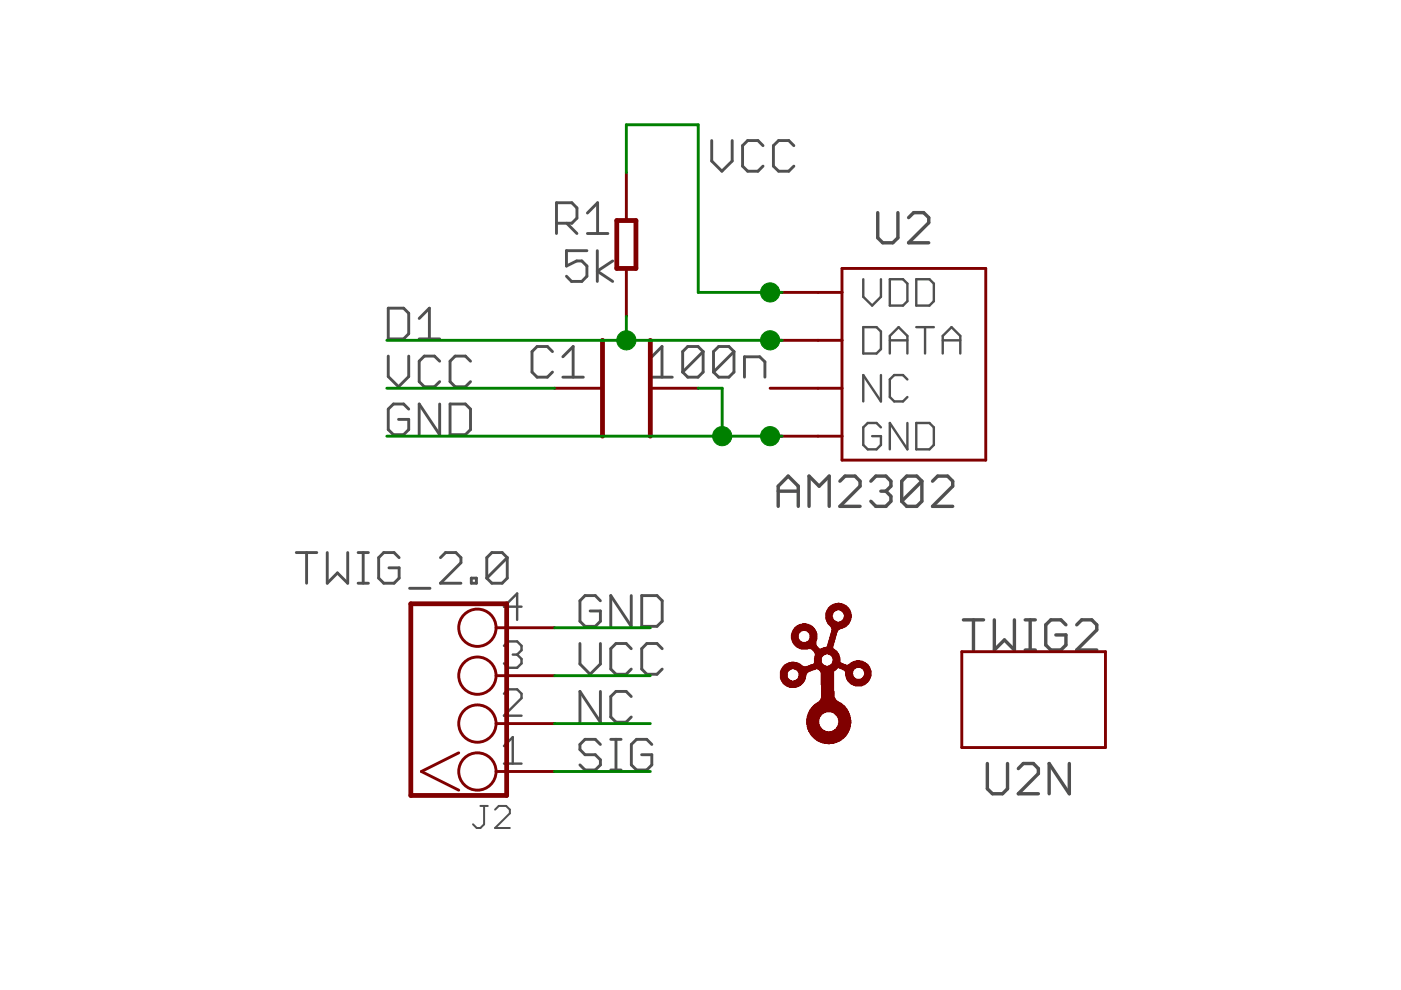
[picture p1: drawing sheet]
<svg xmlns="http://www.w3.org/2000/svg" width="297mm" height="210mm" viewBox="0 0 297 210" stroke-linecap="round" stroke-linejoin="round" font-family="sans-serif">
<g fill="none" stroke="#505050" stroke-width=".61">
<path d="M150.9 29.8v4.3l2.2 2.2 2.1-2.2v-4.3M161.8 30.9l-1.1-1.1h-2.2l-1.1 1.1v4.3l1.1 1.1h2.2l1.1-1.1M168.3 30.9l-1.1-1.1h-2.1l-1.1 1.1v4.3l1.1 1.1h2.1l1.1-1.1M118 47.3h3.2l1.1-1.1v-2.1l-1.1-1.1h-3.2v6.5M120.2 47.3l2.1 2.2M124.4 53.1h-4.3v3.3l2.2-1.1h1.1l1 1.1v2.2l-1 1.1h-2.2l-1.1-1.1M124.5 45.2l2.2-2.2v6.5M124.5 49.5h4.4M126.6 53.1v6.6M129.9 55.3l-3.3 2.2 3.3 2.2M82.3 65.3h3.3l1.1 1.1v4.4l-1.1 1.1h-3.3zM82.3 75.5v4.3l2.2 2.2 2.2-2.2v-4.3"/>
<path d="M88.9 71.9h4.3M88.9 67.5l2.1-2.2v6.6M93.2 76.6l-1.1-1.1h-2.1l-1.1 1.1v4.3l1.1 1.1h2.1l1.1-1.1M99.8 76.6l-1.1-1.1h-2.2l-1.1 1.1v4.3l1.1 1.1h2.2l1.1-1.1M117.1 74.5l-1-1h-2.2l-1.1 1v4.4l1.1 1.1h2.2l1-1.1M119.3 80h4.4M119.3 75.6l2.2-2.1v6.5M138.2 75.6l2.2-2.1v6.5M138.2 80h4.3M149.1 74.5v4.4l-1.1 1.1h-2.2l-1.1-1.1M149.1 74.5l-1.1-1h-2.2l-1.1 1v4.4M149.1 74.5l-4.4 4.4"/>
<path d="M155.6 74.5v4.4l-1.1 1.1h-2.1l-1.1-1.1M155.6 74.5l-1.1-1h-2.1l-1.1 1v4.4M155.6 74.5l-4.3 4.4M157.8 80v-4.4h3.3l1.1 1.1v3.3M86.7 86.7l-1.1-1h-2.2l-1.1 1v4.4l1.1 1.1h2.2l1.1-1.1v-2.2h-2.2M93.2 85.7v6.5l-4.3-6.5v6.5M95.4 85.7h3.3l1.1 1v4.4l-1.1 1.1h-3.3zM62.8 117.2h4.4M65 117.2v6.5M69.4 117.2v6.5l2.1-2.2 2.2 2.2v-6.5M75.9 117.2h2.2M77 117.2v6.5"/>
<path d="M84.6 118.2l-1.1-1h-2.1l-1.1 1v4.4l1.1 1.1h2.1l1.1-1.1v-2.2h-2.1M93.4 118.2l1.1-1h2.1l1.1 1v1.1l-4.3 4.4h4.3M107.5 118.2l-1-1h-2.2l-1.1 1v4.4M107.5 118.2v4.4l-1 1.1h-2.2l-1.1-1.1M107.5 118.2l-4.3 4.4M75.9 123.7h2.2M86.8 124.7h4.4M99.9 122.6h1.1v1.1h-1.1zM123 136.4v4.4l2.1 2.2 2.2-2.2v-4.4M127.3 127.4l-1.1-1.1h-2.2l-1 1.1v4.3l1 1.1h2.2l1.1-1.1v-2.2h-2.2M133.8 137.5l-1-1.1h-2.2l-1.1 1.1v4.4l1.1 1.1h2.2l1-1.1M133.8 126.3v6.5l-4.3-6.5v6.5"/>
<path d="M136.1 126.3h3.2l1.1 1.1v4.3l-1.1 1.1h-3.2zM140.4 137.5l-1.1-1.1h-2.2l-1 1.1v4.4l1 1.1h2.2l1.1-1.1M127.3 146.6v6.5l-4.3-6.5v6.5M127.3 157.8l-1.1-1h-2.2l-1 1v1.1l1 1.1h2.2l1.1 1.1v1.1l-1.1 1.1h-2.2l-1-1.1M129.5 156.8h2.2M130.6 156.8v6.5M133.8 147.7l-1-1.1h-2.2l-1.1 1.1v4.3l1.1 1.1h2.2l1-1.1M138.2 157.8l-1.1-1h-2.1l-1.1 1v4.4l1.1 1.1h2.1l1.1-1.1v-2.2h-2.2M129.5 163.3h2.2"/>
</g>
<g fill="none" stroke="#505050" stroke-width=".72">
<path d="M186.1 45.1v5.3l1.1 1.1h2.1l1.1-1.1v-5.3M192.6 46.1l1.1-1h2.1l1.1 1v1.1l-4.3 4.3h4.3M165 107.4v-4.3l2.1-2.2 2.1 2.2v4.3M165 104.1h4.2M171.5 107.4v-6.5l2.2 2.2 2.1-2.2v6.5M178.1 102l1.1-1.1h2.1l1.1 1.1v1.1l-4.3 4.3h4.3M184.6 102l1.1-1.1h2.1l1.1 1.1v1.1l-1.1 1M186.8 104.1h1M187.8 104.1l1.1 1.1v1.1l-1.1 1.1h-2.1l-1.1-1.1M195.5 102l-1.1-1.1h-2.2l-1 1.1v4.3M195.5 102v4.3l-1.1 1.1h-2.2l-1-1.1M195.5 102l-4.3 4.3"/>
<path d="M197.7 102l1.1-1.1h2.1l1.1 1.1v1.1l-4.3 4.3h4.3M204.3 131.4h4.2M206.4 131.4v6.4M210.8 131.4v6.4l2.2-2.1 2.1 2.1v-6.4M217.4 131.4h2.1M217.4 137.8h2.1M218.4 131.4v6.4M226 132.5l-1.1-1.1h-2.1l-1.1 1.1v4.3l1.1 1h2.1l1.1-1v-2.2h-2.1M228.3 132.5l1-1.1h2.2l1 1.1v1.1l-4.2 4.2h4.2M209.3 161.9v5.3l1.1 1.1h2.2l1-1.1v-5.3M215.9 163l1.1-1.1h2.1l1.1 1.1v1l-4.3 4.3h4.3M226.7 161.9v6.4l-4.3-6.4v6.4"/>
</g>
<g fill="none" stroke="#505050" stroke-width=".51">
<path d="M183 59.2v3.7l1.9 1.9 1.9-1.9v-3.7M188.7 59.2h2.8l.9 .9v3.8l-.9 .9h-2.8zM194.3 59.2h2.8l.9 .9v3.8l-.9 .9h-2.8zM183 69.4h2.8l1 .9v3.7l-1 1h-2.8zM186.8 79.5v5.6l-3.8-5.6v5.6M188.7 75v-3.8l1.8-1.8 1.9 1.8v3.8M188.7 72.2h3.7M194.3 69.4h3.7M196.1 69.4v5.6M199.9 72.2h3.7M199.9 75v-3.8l1.8-1.8 1.9 1.8v3.8M186.8 90.6l-1-.9h-1.8l-1 .9v3.7l1 1h1.8l1-1v-1.8h-1.9"/>
<path d="M192.4 80.5l-.9-1h-1.9l-.9 1v3.7l.9 .9h1.9l.9-.9M192.4 89.7v5.6l-3.7-5.6v5.6M194.3 89.7h2.8l.9 .9v3.7l-.9 1h-2.8zM106.8 136.9l1-.9h1.8l1 .9v1l-1 .9M108.7 138.8h.9M109.6 138.8l1 .9v1l-1 .9h-1.8l-1-.9M110.6 128.6h-3.8l2.8-2.8v5.6M106.8 158.2l1.9-1.9v5.6M106.8 147.1l1-.9h1.8l1 .9v.9l-3.8 3.7h3.8M106.8 161.9h3.8"/>
</g>
<path d="M101.9 170.9h1.5M102.6 170.9v3.9l-.7 .8h-.8l-.8-.8M105 171.7l.7-.8h1.6l.8 .8v.7l-3.1 3.2h3.1" fill="none" stroke="#505050" stroke-width=".42"/>
<path d="M130.8 46.8h4v10.1h-4zM127.7 72.2v20.3M137.9 72.2v20.3M87.1 128h20.3v40.7h-20.3z" fill="none" stroke="#800000" stroke-width="1"/>
<g fill="none" stroke="#800000" stroke-width=".61">
<path d="M132.8 36.6v10.2M132.8 56.9v10.2M178.5 56.9h30.5v40.7h-30.5zM163.3 62h15.2M163.3 72.2h15.2M117.6 82.3h10.1M137.9 82.3h10.1M163.3 82.3h15.2M163.3 92.5h15.2M105.2 133.1h12.4M203.9 138.2h30.5v20.3h-30.5zM97.3 159.6l-8 4 8 3.9"/>
<path d="M105.2 153.4h12.4M105.2 143.3h12.4M105.2 163.6h12.4"/>
<circle cx="101.2" cy="133.1" r="4"/>
<circle cx="101.2" cy="153.4" r="4"/>
<circle cx="101.2" cy="143.3" r="4"/>
<circle cx="101.2" cy="163.6" r="4"/>
</g>
<g fill="#800000" stroke="#800000" stroke-width=".21">
<path d="M175.5 157.6l.4 .1z"/>
<path d="M174.7 157.5l2 .1z"/>
<path d="M174.3 157.4l2.8 .1z"/>
<path d="M174 157.3l3.4 .1z"/>
<path d="M173.8 157.2l3.9 .1z"/>
<path d="M173.6 157.1l4.3 .1z"/>
<path d="M173.4 157l4.7 .1z"/>
<path d="M173.2 156.9l5 .1z"/>
<path d="M173.1 156.8l5.3 .1z"/>
<path d="M173 156.7l5.5 .1z"/>
<path d="M172.8 156.6l5.8 .1z"/>
<path d="M172.7 156.5l6.1 .1z"/>
<path d="M172.6 156.4l6.3 .1z"/>
<path d="M172.5 156.3l6.5 .1z"/>
<path d="M172.4 156.2l6.7 .1z"/>
<path d="M172.3 156.1l6.9 .1z"/>
<path d="M172.2 156l7.1 .1z"/>
<path d="M172.1 155.9l7.3 .1z"/>
<path d="M172 155.8l7.4 .1z"/>
<path d="M172 155.7l7.5 .1z"/>
<path d="M171.9 155.6l7.7 .1z"/>
<path d="M171.8 155.5l7.8 .1z"/>
<path d="M171.8 155.4l7.9 .1z"/>
<path d="M171.7 155.3l8.1 .1z"/>
<path d="M171.7 155.2l8.1 .1z"/>
<path d="M171.6 155.1l3.9 .1z"/>
<path d="M175.9 155.1l4 .1z"/>
<path d="M171.4 155l3.6 .1z"/>
<path d="M176.4 155l3.5 .1z"/>
<path d="M171.5 154.9l3.3 .1z"/>
<path d="M176.6 154.9l3.4 .1z"/>
<path d="M171.5 154.8l3.1 .1z"/>
<path d="M176.8 154.8l3.2 .1z"/>
<path d="M171.4 154.7l3 .1z"/>
<path d="M177 154.7l3.1 .1z"/>
<path d="M171.3 154.6l3 .1z"/>
<path d="M177.1 154.6l3 .1z"/>
<path d="M171.2 154.5l3 .1z"/>
<path d="M177.2 154.5l2.9 .1z"/>
<path d="M171.3 154.4l2.8 .1z"/>
<path d="M177.4 154.4l2.8 .1z"/>
<path d="M171.3 154.3l2.7 .1z"/>
<path d="M177.4 154.3l2.8 .1z"/>
<path d="M171.3 154.2l2.7 .1z"/>
<path d="M177.4 154.2l2.8 .1z"/>
<path d="M171.2 154.1l2.7 .1z"/>
<path d="M177.6 154.1l2.6 .1z"/>
<path d="M171.2 154l2.6 .1z"/>
<path d="M177.5 154l2.8 .1z"/>
<path d="M171.2 153.9l2.6 .1z"/>
<path d="M177.7 153.9l2.6 .1z"/>
<path d="M171.2 153.8l2.5 .1z"/>
<path d="M177.7 153.8l2.6 .1z"/>
<path d="M171.2 153.7l2.5 .1z"/>
<path d="M177.8 153.7l2.5 .1z"/>
<path d="M171.1 153.6l2.6 .1z"/>
<path d="M177.8 153.6l2.5 .1z"/>
<path d="M171 153.5l2.6 .1z"/>
<path d="M177.8 153.5l2.5 .1z"/>
<path d="M171 153.4l2.6 .1z"/>
<path d="M177.8 153.4l2.6 .1z"/>
<path d="M171 153.3l2.6 .1z"/>
<path d="M177.9 153.3l2.5 .1z"/>
<path d="M171 153.2h2.6z"/>
<path d="M177.9 153.2h2.5z"/>
<path d="M171 153.1l2.6 .1z"/>
<path d="M177.9 153.1l2.5 .1z"/>
<path d="M171 153l2.6 .1z"/>
<path d="M177.9 153l2.5 .1z"/>
<path d="M171 152.9l2.6 .1z"/>
<path d="M177.9 152.9l2.5 .1z"/>
<path d="M171 152.8h2.6z"/>
<path d="M177.9 152.8h2.5z"/>
<path d="M171 152.7h2.6z"/>
<path d="M177.9 152.7h2.5z"/>
<path d="M171 152.6l2.6 .1z"/>
<path d="M177.8 152.6l2.5 .1z"/>
<path d="M171 152.5h2.6z"/>
<path d="M177.8 152.5h2.5z"/>
<path d="M171.1 152.4h2.6z"/>
<path d="M177.8 152.4h2.5z"/>
<path d="M171.2 152.3h2.5z"/>
<path d="M177.8 152.3h2.5z"/>
<path d="M171.2 152.1l2.5 .1z"/>
<path d="M177.7 152.1l2.6 .1z"/>
<path d="M171.2 152.1h2.6z"/>
<path d="M177.7 152.1h2.6z"/>
<path d="M171.2 152h2.6z"/>
<path d="M177.6 152h2.6z"/>
<path d="M171.2 151.8l2.7 .1z"/>
<path d="M177.6 151.8l2.6 .1z"/>
<path d="M171.3 151.7l2.7 .1z"/>
<path d="M177.4 151.7l2.8 .1z"/>
<path d="M171.3 151.6l2.7 .1z"/>
<path d="M177.4 151.6l2.8 .1z"/>
<path d="M171.3 151.6h2.8z"/>
<path d="M177.2 151.6h2.9z"/>
<path d="M171.4 151.4l2.8 .1z"/>
<path d="M177.1 151.4l3 .1z"/>
<path d="M171.3 151.3l3 .1z"/>
<path d="M177 151.3l3.1 .1z"/>
<path d="M171.4 151.2l3.1 .1z"/>
<path d="M177 151.2l3 .1z"/>
<path d="M171.5 151.1l3.1 .1z"/>
<path d="M176.8 151.1l3.2 .1z"/>
<path d="M171.5 151l3.3 .1z"/>
<path d="M176.6 151l3.3 .1z"/>
<path d="M171.6 150.9l3.5 .1z"/>
<path d="M176.3 150.9l3.6 .1z"/>
<path d="M171.6 150.8l8.3 .1z"/>
<path d="M171.7 150.7l8.1 .1z"/>
<path d="M171.7 150.6l8 .1z"/>
<path d="M171.8 150.5l7.9 .1z"/>
<path d="M171.8 150.4l7.8 .1z"/>
<path d="M171.9 150.3l7.7 .1z"/>
<path d="M172 150.2l7.5 .1z"/>
<path d="M172.1 150.1l7.3 .1z"/>
<path d="M172.1 150l7.2 .1z"/>
<path d="M172.2 149.9l7.1 .1z"/>
<path d="M172.3 149.8l6.9 .1z"/>
<path d="M172.4 149.7l6.7 .1z"/>
<path d="M172.5 149.6l6.5 .1z"/>
<path d="M172.6 149.5l6.3 .1z"/>
<path d="M172.7 149.4l6 .1z"/>
<path d="M172.8 149.3l5.8 .1z"/>
<path d="M173 149.2l5.5 .1z"/>
<path d="M173.1 149.1l5.3 .1z"/>
<path d="M173.3 149l4.9 .1z"/>
<path d="M173.4 148.9l4.6 .1z"/>
<path d="M173.6 148.8l4.2 .1z"/>
<path d="M173.7 148.7l4 .1z"/>
<path d="M173.8 148.6l3.6 .1z"/>
<path d="M173.9 148.5l3.5 .1z"/>
<path d="M174 148.4l3.2 .1z"/>
<path d="M174 148.3l3.1 .1z"/>
<path d="M174.1 148.2l3 .1z"/>
<path d="M174.1 148.1l3 .1z"/>
<path d="M174.1 148l2.8 .1z"/>
<path d="M174.2 147.9l2.8 .1z"/>
<path d="M174.2 147.8l2.6 .1z"/>
<path d="M174.2 147.7l2.6 .1z"/>
<path d="M174.2 147.6l2.6 .1z"/>
<path d="M174.2 147.5l2.6 .1z"/>
<path d="M174.2 147.4l2.6 .1z"/>
<path d="M174.2 147.3l2.6 .1z"/>
<path d="M174.2 147.2l2.6 .1z"/>
<path d="M174.2 147.1l2.6 .1z"/>
<path d="M174.2 147l2.6 .1z"/>
<path d="M174.2 146.9l2.6 .1z"/>
<path d="M174.2 146.8l2.6 .1z"/>
<path d="M174.2 146.7h2.6z"/>
<path d="M174.2 146.6h2.6z"/>
<path d="M174.2 146.5l2.5 .1z"/>
<path d="M174.2 146.4l2.5 .1z"/>
<path d="M174.2 146.3h2.5z"/>
<path d="M174.2 146.2h2.5z"/>
<path d="M174.2 146l2.5 .1z"/>
<path d="M174.2 146h2.5z"/>
<path d="M174.2 145.9h2.5z"/>
<path d="M174.2 145.8h2.5z"/>
<path d="M167.4 145.6l1.4 .1z"/>
<path d="M174.2 145.6l2.5 .1z"/>
<path d="M167.1 145.5l2 .1z"/>
<path d="M174.2 145.5l2.5 .1z"/>
<path d="M166.9 145.5h2.4z"/>
<path d="M174.2 145.5h2.5z"/>
<path d="M166.7 145.4h2.8z"/>
<path d="M174.2 145.4h2.5z"/>
<path d="M181.3 145.4h1.5z"/>
<path d="M166.6 145.2l3.1 .1z"/>
<path d="M174.2 145.2l2.5 .1z"/>
<path d="M181 145.2l1.9 .1z"/>
<path d="M166.4 145.1l3.4 .1z"/>
<path d="M174.1 145.1l2.6 .1z"/>
<path d="M180.8 145.1l2.5 .1z"/>
<path d="M166.3 145l3.6 .1z"/>
<path d="M174.1 145l2.6 .1z"/>
<path d="M180.6 145l2.7 .1z"/>
<path d="M166.2 144.9l3.8 .1z"/>
<path d="M174.1 144.9l2.6 .1z"/>
<path d="M180.4 144.9l3.1 .1z"/>
<path d="M166.1 144.8l4 .1z"/>
<path d="M174.1 144.8l2.6 .1z"/>
<path d="M180.3 144.8l3.3 .1z"/>
<path d="M166 144.7l4.2 .1z"/>
<path d="M174.1 144.7l2.6 .1z"/>
<path d="M180.2 144.7l3.5 .1z"/>
<path d="M166 144.6l4.3 .1z"/>
<path d="M174.1 144.6l2.6 .1z"/>
<path d="M180.1 144.6l3.9 .1z"/>
<path d="M165.9 144.5l4.4 .1z"/>
<path d="M174.1 144.5l2.6 .1z"/>
<path d="M180 144.5l4 .1z"/>
<path d="M165.8 144.4l4.6 .1z"/>
<path d="M174.1 144.4l2.6 .1z"/>
<path d="M179.9 144.4l4.1 .1z"/>
<path d="M165.8 144.3l2.1 .1z"/>
<path d="M168.3 144.3l2.2 .1z"/>
<path d="M174.1 144.3l2.6 .1z"/>
<path d="M179.8 144.3l4.3 .1z"/>
<path d="M165.7 144.2l1.9 .1z"/>
<path d="M168.7 144.2l1.8 .1z"/>
<path d="M174.1 144.2l2.6 .1z"/>
<path d="M179.7 144.2l4.6 .1z"/>
<path d="M165.7 144.1l1.7 .1z"/>
<path d="M168.8 144.1l1.8 .1z"/>
<path d="M174.1 144.1l2.6 .1z"/>
<path d="M179.7 144.1l4.6 .1z"/>
<path d="M165.6 144l1.7 .1z"/>
<path d="M169 144l1.6 .1z"/>
<path d="M174.1 144l2.6 .1z"/>
<path d="M179.6 144l2.4 .1z"/>
<path d="M182.1 144l2.3 .1z"/>
<path d="M165.6 143.9l1.6 .1z"/>
<path d="M169.1 143.9l1.5 .1z"/>
<path d="M174.1 143.9l2.6 .1z"/>
<path d="M179.6 143.9l1.9 .1z"/>
<path d="M182.5 143.9l1.9 .1z"/>
<path d="M165.6 143.8l1.5 .1z"/>
<path d="M169.2 143.8l1.6 .1z"/>
<path d="M174.1 143.8l2.6 .1z"/>
<path d="M179.5 143.8l1.8 .1z"/>
<path d="M182.7 143.8l1.8 .1z"/>
<path d="M165.5 143.7l1.5 .1z"/>
<path d="M169.2 143.7l1.6 .1z"/>
<path d="M174.1 143.7l2.6 .1z"/>
<path d="M179.5 143.7l1.7 .1z"/>
<path d="M182.8 143.7l1.6 .1z"/>
<path d="M165.5 143.6l1.5 .1z"/>
<path d="M169.3 143.6l1.5 .1z"/>
<path d="M174.1 143.6l2.6 .1z"/>
<path d="M179.5 143.6l1.6 .1z"/>
<path d="M182.9 143.6l1.7 .1z"/>
<path d="M165.5 143.5l1.4 .1z"/>
<path d="M169.3 143.5l1.5 .1z"/>
<path d="M174.1 143.5l2.6 .1z"/>
<path d="M179.4 143.5l1.6 .1z"/>
<path d="M183 143.5l1.6 .1z"/>
<path d="M165.5 143.4l1.4 .1z"/>
<path d="M169.3 143.4l1.5 .1z"/>
<path d="M174.1 143.4l2.6 .1z"/>
<path d="M179.4 143.4l1.5 .1z"/>
<path d="M183.1 143.4l1.5 .1z"/>
<path d="M165.5 143.3l1.4 .1z"/>
<path d="M169.4 143.3l1.5 .1z"/>
<path d="M174.1 143.3l2.6 .1z"/>
<path d="M179.4 143.3l1.5 .1z"/>
<path d="M183.1 143.3l1.6 .1z"/>
<path d="M165.5 143.2l1.4 .1z"/>
<path d="M169.4 143.2l1.5 .1z"/>
<path d="M174.1 143.2l2.6 .1z"/>
<path d="M179.4 143.2l1.4 .1z"/>
<path d="M183.2 143.2l1.5 .1z"/>
<path d="M165.5 143.1l1.4 .1z"/>
<path d="M169.4 143.1l1.5 .1z"/>
<path d="M174.1 143.1l2.6 .1z"/>
<path d="M179.3 143.1l1.5 .1z"/>
<path d="M183.2 143.1l1.5 .1z"/>
<path d="M165.5 143l1.4 .1z"/>
<path d="M169.4 143l1.5 .1z"/>
<path d="M174.1 143l2.6 .1z"/>
<path d="M179.3 143l1.5 .1z"/>
<path d="M183.3 143l1.4 .1z"/>
<path d="M165.5 142.9l1.4 .1z"/>
<path d="M169.4 142.9l1.5 .1z"/>
<path d="M174.1 142.9l2.6 .1z"/>
<path d="M179.3 142.9l1.5 .1z"/>
<path d="M183.3 142.9l1.4 .1z"/>
<path d="M165.5 142.8l1.4 .1z"/>
<path d="M169.4 142.8l1.5 .1z"/>
<path d="M174.1 142.8l2.6 .1z"/>
<path d="M179.3 142.8l1.4 .1z"/>
<path d="M183.3 142.8l1.4 .1z"/>
<path d="M165.5 142.7l1.4 .1z"/>
<path d="M169.4 142.7l1.6 .1z"/>
<path d="M174.1 142.7l2.6 .1z"/>
<path d="M179.3 142.7l1.4 .1z"/>
<path d="M183.3 142.7l1.4 .1z"/>
<path d="M165.5 142.6l1.4 .1z"/>
<path d="M169.3 142.6l1.9 .1z"/>
<path d="M174.1 142.6l2.6 .1z"/>
<path d="M179.3 142.6l1.4 .1z"/>
<path d="M183.3 142.6l1.4 .1z"/>
<path d="M165.5 142.5l1.5 .1z"/>
<path d="M169.3 142.5l2 .1z"/>
<path d="M174.1 142.5l2.6 .1z"/>
<path d="M179.3 142.5l1.5 .1z"/>
<path d="M183.3 142.5l1.4 .1z"/>
<path d="M165.5 142.4l1.5 .1z"/>
<path d="M169.2 142.4l2.1 .1z"/>
<path d="M174 142.4l2.7 .1z"/>
<path d="M179.3 142.4l1.5 .1z"/>
<path d="M183.2 142.4l1.5 .1z"/>
<path d="M165.6 142.3l1.5 .1z"/>
<path d="M169.2 142.3l2.4 .1z"/>
<path d="M174 142.3l2.7 .1z"/>
<path d="M179.2 142.3l1.6 .1z"/>
<path d="M183.2 142.3l1.5 .1z"/>
<path d="M165.6 142.2l1.6 .1z"/>
<path d="M169.1 142.2l2.8 .1z"/>
<path d="M173.9 142.2l2.9 .1z"/>
<path d="M179.2 142.2l1.6 .1z"/>
<path d="M183.2 142.2l1.5 .1z"/>
<path d="M165.6 142.1l1.7 .1z"/>
<path d="M169 142.1l3.1 .1z"/>
<path d="M173.8 142.1l3.1 .1z"/>
<path d="M179.1 142.1l1.8 .1z"/>
<path d="M183.1 142.1l1.5 .1z"/>
<path d="M165.7 142l1.7 .1z"/>
<path d="M168.9 142l3.5 .1z"/>
<path d="M173.7 142l3.5 .1z"/>
<path d="M178.9 142l2.1 .1z"/>
<path d="M183.1 142l1.5 .1z"/>
<path d="M165.7 141.9l1.9 .1z"/>
<path d="M168.7 141.9l4 .1z"/>
<path d="M173.6 141.9l3.6 .1z"/>
<path d="M178.7 141.9l2.3 .1z"/>
<path d="M183 141.9l1.6 .1z"/>
<path d="M165.8 141.8l2 .1z"/>
<path d="M168.4 141.8l4.6 .1z"/>
<path d="M173.4 141.8l4 .1z"/>
<path d="M178.5 141.8l2.6 .1z"/>
<path d="M182.9 141.8l1.6 .1z"/>
<path d="M165.8 141.7l11.7 .1z"/>
<path d="M178.2 141.7l3.1 .1z"/>
<path d="M182.8 141.7l1.6 .1z"/>
<path d="M165.9 141.6l11.6 .1z"/>
<path d="M177.9 141.6l3.5 .1z"/>
<path d="M182.6 141.6l1.8 .1z"/>
<path d="M166 141.5l15.7 .1z"/>
<path d="M182.4 141.5l2 .1z"/>
<path d="M166 141.4l18.4 .1z"/>
<path d="M166.1 141.3l4.2 .1z"/>
<path d="M171 141.3l13.3 .1z"/>
<path d="M166.2 141.2l3.9 .1z"/>
<path d="M171.3 141.2l3.8 .1z"/>
<path d="M175.6 141.2l8.6 .1z"/>
<path d="M166.3 141.1l3.6 .1z"/>
<path d="M171.7 141.1l3.1 .1z"/>
<path d="M175.9 141.1l8.2 .1z"/>
<path d="M166.4 141l3.4 .1z"/>
<path d="M171.9 141l2.7 .1z"/>
<path d="M176 141l3.4 .1z"/>
<path d="M179.8 141l4.3 .1z"/>
<path d="M166.5 140.9l3.2 .1z"/>
<path d="M172.2 140.9l2.3 .1z"/>
<path d="M176.2 140.9l3 .1z"/>
<path d="M180 140.9l4 .1z"/>
<path d="M166.7 140.8l2.9 .1z"/>
<path d="M172.5 140.8l1.9 .1z"/>
<path d="M176.3 140.8l2.6 .1z"/>
<path d="M180.1 140.8l3.8 .1z"/>
<path d="M166.9 140.7l2.5 .1z"/>
<path d="M172.6 140.7l1.7 .1z"/>
<path d="M176.4 140.7l2.3 .1z"/>
<path d="M180.3 140.7l3.5 .1z"/>
<path d="M167.1 140.6l2.1 .1z"/>
<path d="M172.7 140.6l1.5 .1z"/>
<path d="M176.4 140.6l2 .1z"/>
<path d="M180.4 140.6l3.1 .1z"/>
<path d="M167.3 140.5h1.6z"/>
<path d="M172.7 140.5h1.5z"/>
<path d="M176.5 140.5h1.8z"/>
<path d="M180.5 140.5h3z"/>
<path d="M167.8 140.4l.6 .1z"/>
<path d="M172.7 140.4l1.4 .1z"/>
<path d="M176.6 140.4l1.6 .1z"/>
<path d="M180.7 140.4l2.5 .1z"/>
<path d="M172.7 140.3l1.4 .1z"/>
<path d="M176.5 140.3l1.6 .1z"/>
<path d="M180.9 140.3l2.1 .1z"/>
<path d="M172.7 140.2l1.4 .1z"/>
<path d="M176.6 140.2l1.5 .1z"/>
<path d="M181.2 140.2l1.6 .1z"/>
<path d="M172.7 140.1h1.4z"/>
<path d="M176.6 140.1h1.5z"/>
<path d="M181.6 140.1h.7z"/>
<path d="M172.7 140l1.4 .1z"/>
<path d="M176.6 140l1.5 .1z"/>
<path d="M172.7 139.9l1.4 .1z"/>
<path d="M176.6 139.9l1.5 .1z"/>
<path d="M172.7 139.8h1.4z"/>
<path d="M176.6 139.8h1.5z"/>
<path d="M172.7 139.7h1.4z"/>
<path d="M176.6 139.7h1.5z"/>
<path d="M172.7 139.6h1.4z"/>
<path d="M176.6 139.6h1.5z"/>
<path d="M172.8 139.5l1.3 .1z"/>
<path d="M176.5 139.5l1.6 .1z"/>
<path d="M172.8 139.4h1.4z"/>
<path d="M176.5 139.4h1.6z"/>
<path d="M172.8 139.3h1.4z"/>
<path d="M176.4 139.3h1.6z"/>
<path d="M172.8 139.1l1.5 .1z"/>
<path d="M176.4 139.1l1.6 .1z"/>
<path d="M172.8 139l1.6 .1z"/>
<path d="M176.3 139l1.6 .1z"/>
<path d="M172.9 139h1.6z"/>
<path d="M176.2 139h1.6z"/>
<path d="M172.9 138.9h1.7z"/>
<path d="M176.1 138.9h1.8z"/>
<path d="M172.9 138.7l1.9 .1z"/>
<path d="M175.9 138.7l2 .1z"/>
<path d="M172.9 138.6l2.2 .1z"/>
<path d="M175.6 138.6l2.2 .1z"/>
<path d="M172.9 138.5l4.9 .1z"/>
<path d="M172.8 138.5h4.9z"/>
<path d="M172.8 138.3l4.8 .1z"/>
<path d="M172.7 138.2l4.8 .1z"/>
<path d="M172.7 138.1l4.8 .1z"/>
<path d="M172.6 138l4.8 .1z"/>
<path d="M172.5 137.9l4.7 .1z"/>
<path d="M172.4 137.8l4.7 .1z"/>
<path d="M172.3 137.7l4.6 .1z"/>
<path d="M172.2 137.6l4.6 .1z"/>
<path d="M169.8 137.5l1.5 .1z"/>
<path d="M172 137.5l1.7 .1z"/>
<path d="M174.1 137.5l2.5 .1z"/>
<path d="M169.5 137.4l4 .1z"/>
<path d="M174.3 137.4l2.3 .1z"/>
<path d="M169.3 137.3l4.2 .1z"/>
<path d="M174.6 137.3l2 .1z"/>
<path d="M169.1 137.2l4.3 .1z"/>
<path d="M175.1 137.2l1.5 .1z"/>
<path d="M168.9 137.1l4.4 .1z"/>
<path d="M175.3 137.1l1.3 .1z"/>
<path d="M168.8 137l4.4 .1z"/>
<path d="M175.4 137l1.1 .1z"/>
<path d="M168.7 136.9l4.4 .1z"/>
<path d="M175.4 136.9l1.2 .1z"/>
<path d="M168.6 136.8l4.5 .1z"/>
<path d="M175.5 136.8l1.1 .1z"/>
<path d="M168.5 136.7l4.5 .1z"/>
<path d="M175.5 136.7l1.1 .1z"/>
<path d="M168.4 136.6l4.6 .1z"/>
<path d="M175.5 136.6l1.2 .1z"/>
<path d="M168.3 136.5l4.7 .1z"/>
<path d="M175.5 136.5l1.2 .1z"/>
<path d="M168.3 136.4l4.7 .1z"/>
<path d="M175.6 136.4l1.1 .1z"/>
<path d="M168.2 136.3l4.8 .1z"/>
<path d="M175.6 136.3l1.1 .1z"/>
<path d="M168.1 136.2l4.9 .1z"/>
<path d="M175.6 136.2l1.2 .1z"/>
<path d="M168.1 136.1l2 .1z"/>
<path d="M170.9 136.1l2.1 .1z"/>
<path d="M175.7 136.1l1.1 .1z"/>
<path d="M168 136l1.8 .1z"/>
<path d="M171.2 136l1.8 .1z"/>
<path d="M175.7 136l1.1 .1z"/>
<path d="M168 135.9l1.7 .1z"/>
<path d="M171.4 135.9l1.6 .1z"/>
<path d="M175.7 135.9l1.3 .1z"/>
<path d="M168 135.8l1.5 .1z"/>
<path d="M171.5 135.8l1.6 .1z"/>
<path d="M175.7 135.8l1.3 .1z"/>
<path d="M167.9 135.7l1.6 .1z"/>
<path d="M171.6 135.7l1.5 .1z"/>
<path d="M175.8 135.7l1.1 .1z"/>
<path d="M167.9 135.6l1.5 .1z"/>
<path d="M171.6 135.6l1.5 .1z"/>
<path d="M175.8 135.6l1.1 .1z"/>
<path d="M167.9 135.5l1.4 .1z"/>
<path d="M171.7 135.5l1.5 .1z"/>
<path d="M175.8 135.5l1.3 .1z"/>
<path d="M167.9 135.4l1.4 .1z"/>
<path d="M171.7 135.4l1.5 .1z"/>
<path d="M175.9 135.4l1.1 .1z"/>
<path d="M167.8 135.3l1.4 .1z"/>
<path d="M171.7 135.3l1.5 .1z"/>
<path d="M175.9 135.3l1.1 .1z"/>
<path d="M167.8 135.2l1.4 .1z"/>
<path d="M171.7 135.2l1.5 .1z"/>
<path d="M175.9 135.2l1.2 .1z"/>
<path d="M167.8 135.1l1.4 .1z"/>
<path d="M171.7 135.1l1.5 .1z"/>
<path d="M175.9 135.1l1.2 .1z"/>
<path d="M167.8 135l1.4 .1z"/>
<path d="M171.7 135l1.5 .1z"/>
<path d="M176 135l1.1 .1z"/>
<path d="M167.8 134.9l1.4 .1z"/>
<path d="M171.7 134.9l1.5 .1z"/>
<path d="M176 134.9l1.1 .1z"/>
<path d="M167.8 134.8l1.4 .1z"/>
<path d="M171.7 134.8l1.5 .1z"/>
<path d="M176 134.8l1.2 .1z"/>
<path d="M167.8 134.7l1.4 .1z"/>
<path d="M171.7 134.7l1.5 .1z"/>
<path d="M176.1 134.7l1.1 .1z"/>
<path d="M167.8 134.6l1.4 .1z"/>
<path d="M171.7 134.6l1.5 .1z"/>
<path d="M176.1 134.6l1.1 .1z"/>
<path d="M167.9 134.5l1.3 .1z"/>
<path d="M171.7 134.5l1.5 .1z"/>
<path d="M176.1 134.5l1.3 .1z"/>
<path d="M167.9 134.4l1.4 .1z"/>
<path d="M171.7 134.4l1.5 .1z"/>
<path d="M176.1 134.4l1.3 .1z"/>
<path d="M167.9 134.3l1.4 .1z"/>
<path d="M171.7 134.3l1.5 .1z"/>
<path d="M176.2 134.3l1.1 .1z"/>
<path d="M167.9 134.2l1.5 .1z"/>
<path d="M171.6 134.2l1.5 .1z"/>
<path d="M176.2 134.2l1.1 .1z"/>
<path d="M168 134.1l1.5 .1z"/>
<path d="M171.5 134.1l1.6 .1z"/>
<path d="M176.2 134.1l1.3 .1z"/>
<path d="M168 134h1.6z"/>
<path d="M171.3 134h1.8z"/>
<path d="M176.3 134h1.1z"/>
<path d="M168 133.9l1.7 .1z"/>
<path d="M171.3 133.9l1.7 .1z"/>
<path d="M176.3 133.9l1.1 .1z"/>
<path d="M168.1 133.8l1.7 .1z"/>
<path d="M171.2 133.8l1.8 .1z"/>
<path d="M176.3 133.8l1.3 .1z"/>
<path d="M168.1 133.7l2 .1z"/>
<path d="M170.9 133.7l2 .1z"/>
<path d="M176.3 133.7l1.4 .1z"/>
<path d="M168.2 133.6h4.7z"/>
<path d="M176.3 133.6h1.4z"/>
<path d="M168.2 133.5h4.6z"/>
<path d="M176.4 133.5h1.4z"/>
<path d="M168.3 133.4l4.4 .1z"/>
<path d="M176.4 133.4l1.6 .1z"/>
<path d="M168.4 133.3h4.3z"/>
<path d="M176.3 133.3h1.9z"/>
<path d="M168.5 133.2h4.1z"/>
<path d="M176.3 133.2h2.3z"/>
<path d="M168.5 133.1h4z"/>
<path d="M176.3 133.1h2.5z"/>
<path d="M168.6 132.9l3.8 .1z"/>
<path d="M176.2 132.9l2.8 .1z"/>
<path d="M168.8 132.9h3.5z"/>
<path d="M176.2 132.9h3z"/>
<path d="M168.9 132.8h3.3z"/>
<path d="M176.1 132.8h3.3z"/>
<path d="M169 132.7h3z"/>
<path d="M176 132.7h3.5z"/>
<path d="M169.2 132.5l2.7 .1z"/>
<path d="M175.9 132.5l3.7 .1z"/>
<path d="M169.4 132.4l2.2 .1z"/>
<path d="M175.8 132.4l3.9 .1z"/>
<path d="M169.7 132.4h1.6z"/>
<path d="M175.7 132.4h4.1z"/>
<path d="M170.1 132.2l.8 .1z"/>
<path d="M175.6 132.2l4.3 .1z"/>
<path d="M175.5 132.1l4.5 .1z"/>
<path d="M175.5 132l4.5 .1z"/>
<path d="M175.4 131.9l4.7 .1z"/>
<path d="M175.4 131.8l2.1 .1z"/>
<path d="M178 131.8l2.1 .1z"/>
<path d="M175.3 131.7l1.9 .1z"/>
<path d="M178.3 131.7l1.9 .1z"/>
<path d="M175.3 131.6l1.8 .1z"/>
<path d="M178.5 131.6l1.7 .1z"/>
<path d="M175.2 131.5l1.6 .1z"/>
<path d="M178.6 131.5l1.7 .1z"/>
<path d="M175.2 131.4l1.5 .1z"/>
<path d="M178.7 131.4l1.6 .1z"/>
<path d="M175.2 131.3l1.5 .1z"/>
<path d="M178.8 131.3l1.6 .1z"/>
<path d="M175.1 131.2l1.5 .1z"/>
<path d="M178.9 131.2l1.5 .1z"/>
<path d="M175.1 131.1l1.5 .1z"/>
<path d="M178.9 131.1l1.5 .1z"/>
<path d="M175.1 131l1.5 .1z"/>
<path d="M179 131l1.4 .1z"/>
<path d="M175.1 130.9l1.5 .1z"/>
<path d="M179 130.9l1.4 .1z"/>
<path d="M175.1 130.8l1.3 .1z"/>
<path d="M179 130.8l1.5 .1z"/>
<path d="M175.1 130.7l1.3 .1z"/>
<path d="M179 130.7l1.5 .1z"/>
<path d="M175.1 130.6l1.3 .1z"/>
<path d="M179.1 130.6l1.4 .1z"/>
<path d="M175.1 130.5l1.3 .1z"/>
<path d="M179.1 130.5l1.4 .1z"/>
<path d="M175.1 130.4l1.3 .1z"/>
<path d="M179.1 130.4l1.4 .1z"/>
<path d="M175.1 130.3l1.3 .1z"/>
<path d="M179 130.3l1.5 .1z"/>
<path d="M175.1 130.2l1.5 .1z"/>
<path d="M179 130.2l1.4 .1z"/>
<path d="M175.1 130.1l1.5 .1z"/>
<path d="M179 130.1l1.4 .1z"/>
<path d="M175.1 130l1.5 .1z"/>
<path d="M178.9 130l1.5 .1z"/>
<path d="M175.1 129.9l1.5 .1z"/>
<path d="M178.9 129.9l1.5 .1z"/>
<path d="M175.2 129.8l1.5 .1z"/>
<path d="M178.8 129.8l1.6 .1z"/>
<path d="M175.2 129.7l1.5 .1z"/>
<path d="M178.7 129.7l1.6 .1z"/>
<path d="M175.2 129.6l1.6 .1z"/>
<path d="M178.6 129.6l1.7 .1z"/>
<path d="M175.3 129.5l1.8 .1z"/>
<path d="M178.5 129.5l1.7 .1z"/>
<path d="M175.3 129.4l1.8 .1z"/>
<path d="M178.3 129.4l1.9 .1z"/>
<path d="M175.4 129.3l2.1 .1z"/>
<path d="M178.1 129.3l2.1 .1z"/>
<path d="M175.4 129.2l4.7 .1z"/>
<path d="M175.5 129.1l4.5 .1z"/>
<path d="M175.6 129l4.4 .1z"/>
<path d="M175.6 128.9l4.3 .1z"/>
<path d="M175.7 128.8l4.1 .1z"/>
<path d="M175.8 128.7l3.9 .1z"/>
<path d="M175.9 128.6l3.7 .1z"/>
<path d="M176 128.5l3.5 .1z"/>
<path d="M176.2 128.4l3.2 .1z"/>
<path d="M176.3 128.3l2.9 .1z"/>
<path d="M176.5 128.2l2.5 .1z"/>
<path d="M176.7 128.1l2.1 .1z"/>
<path d="M177 128l1.5 .1z"/>
<path d="M177.7 127.9l.2 .1z"/>
</g>
<path d="M132.8 36.6v-10.1h15.2v35.5h17.8M82 72.2h83.8M132.8 67.1v5.1M82 82.3h35.6M82 92.5h83.8M148 82.3h5.1v10.2M117.6 133.1h20.3M117.6 143.3h20.3M117.6 153.4h20.3M117.6 163.6h20.3" fill="none" stroke="#008000" stroke-width=".61"/>
<g fill="#008000" stroke="#008000" stroke-width=".21">
<circle cx="163.3" cy="62" r="2.03"/>
<circle cx="153.1" cy="92.5" r="2.03"/>
<circle cx="163.3" cy="92.5" r="2.03"/>
<circle cx="132.8" cy="72.2" r="2.03"/>
<circle cx="163.3" cy="72.2" r="2.03"/>
</g>
</svg>
